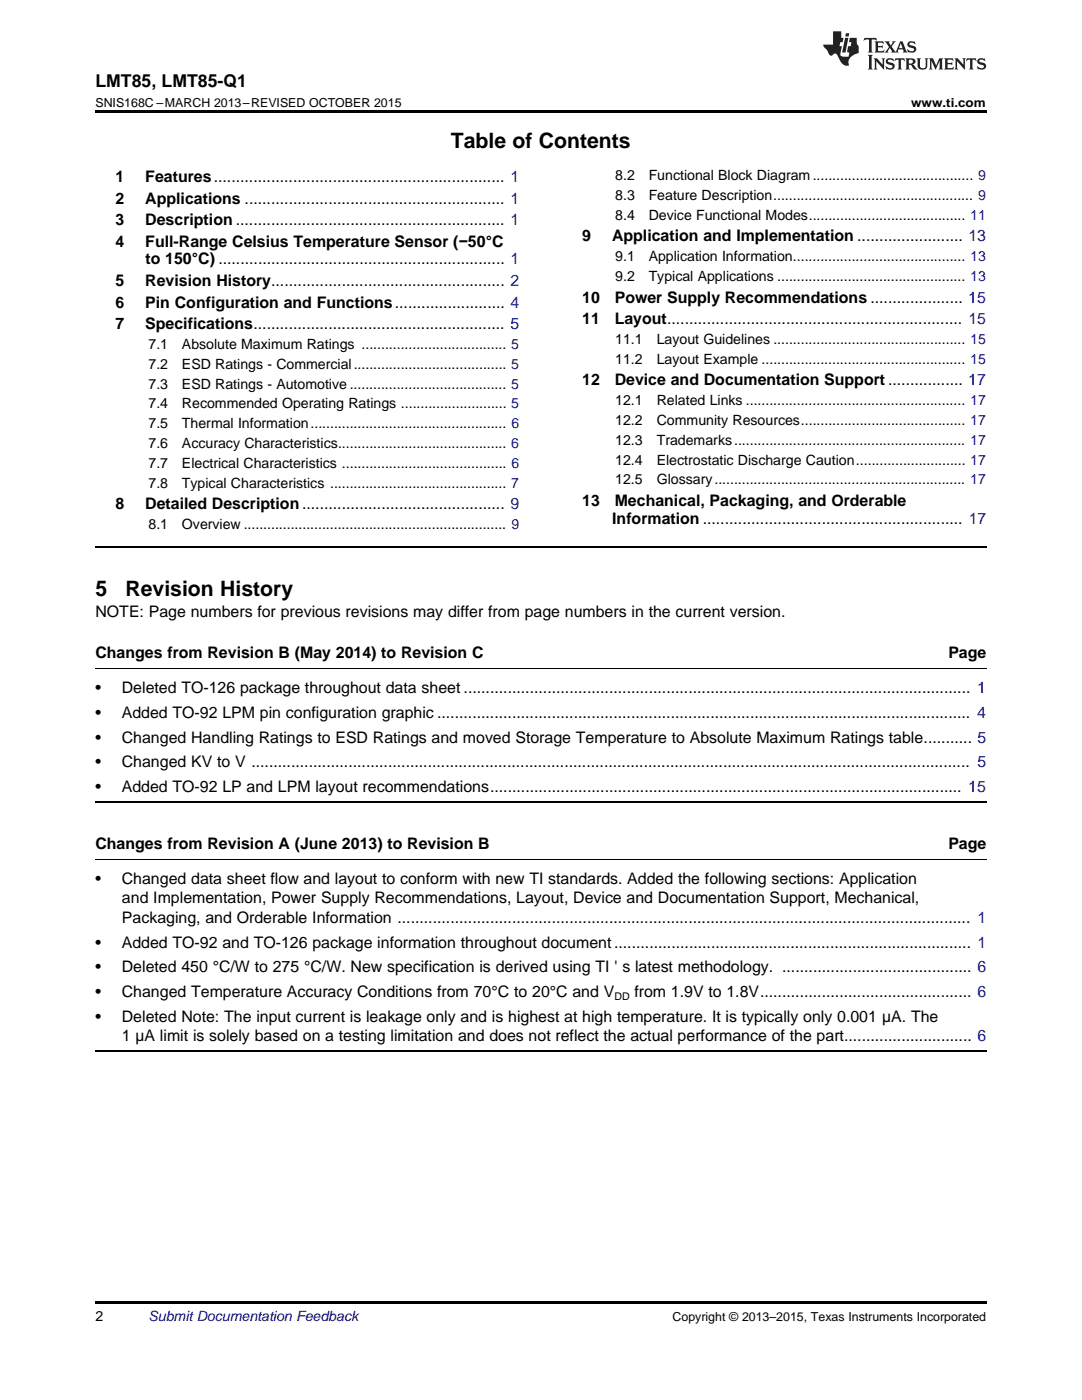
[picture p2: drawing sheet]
<svg xmlns="http://www.w3.org/2000/svg" width="216mm" height="279mm" viewBox="0 0 216 279" stroke-linecap="round" stroke-linejoin="round" font-family="sans-serif">
<defs><g id="words">
<g font-size="4.2">
<text x="90" y="29.6">Table of Contents</text>
<text x="19" y="118.9">5</text>
<text x="25" y="118.9">Revision History</text>
</g>
<text font-size="3.5" x="19" y="17.3">LMT85, LMT85-Q1</text>
<g font-size="3.2">
<text x="23" y="36.3">1</text>
<text x="23" y="40.6">2</text>
<text x="29" y="36.3">Features.................................................................. 1</text>
<text x="29" y="40.6">Applications ........................................................... 1</text>
<text x="23" y="44.9">3</text>
<text x="29" y="44.9">Description ............................................................. 1</text>
<text x="23" y="49.2">4</text>
<text x="29" y="49.2">Full-Range Celsius Temperature Sensor (−50°C</text>
<text x="29" y="52.8">to 150°C) ................................................................. 1</text>
<text x="116.2" y="48.2">9</text>
<text x="122.1" y="48.2">Application and Implementation ........................ 13</text>
<text x="23" y="57.1">5</text>
<text x="29" y="57.1">Revision History..................................................... 2</text>
<text x="23" y="61.4">6</text>
<text x="23" y="65.7">7</text>
<text x="29" y="61.4">Pin Configuration and Functions......................... 4</text>
<text x="29" y="65.7">Specifications......................................................... 5</text>
<text x="116.2" y="60.4">10</text>
<text x="116.2" y="64.7">11</text>
<text x="122.7" y="60.4">Power Supply Recommendations ..................... 15</text>
<text x="122.7" y="64.7">Layout................................................................... 15</text>
<text x="116.2" y="76.9">12</text>
<text x="122.7" y="76.9">Device and Documentation Support ................. 17</text>
<text x="23" y="101.6">8</text>
<text x="29" y="101.6">Detailed Description.............................................. 9</text>
<text x="116.2" y="101">13</text>
<text x="122.7" y="101">Mechanical, Packaging, and Orderable</text>
<text x="122.2" y="104.5">Information ........................................................... 17</text>
<text x="19" y="123.2">NOTE: Page numbers for previous revisions may differ from page numbers in the current version.</text>
<text x="19" y="131.3">Changes from Revision B (May 2014) to Revision C</text>
<text x="189.2" y="131.3">Page</text>
<text x="19" y="138.3">•</text>
<text x="19" y="143.3">•</text>
<text x="24.3" y="138.3">Deleted TO-126 package throughout data sheet ................................................................................................................... 1</text>
<text x="24.3" y="143.3">Added TO-92 LPM pin configuration graphic ......................................................................................................................... 4</text>
<text x="19" y="148.2">•</text>
<text x="24.3" y="148.2">Changed Handling Ratings to ESD Ratings and moved Storage Temperature to Absolute Maximum Ratings table........... 5</text>
<text x="19" y="153.1">•</text>
<text x="24.3" y="153.1">Changed KV to V ................................................................................................................................................................... 5</text>
<text x="19" y="158.1">•</text>
<text x="24.3" y="158.1">Added TO-92 LP and LPM layout recommendations........................................................................................................... 15</text>
<text x="19" y="169.4">Changes from Revision A (June 2013) to Revision B</text>
<text x="189.2" y="169.4">Page</text>
<text x="19" y="176.4">•</text>
<text x="24.3" y="176.4">Changed data sheet flow and layout to conform with new TI standards. Added the following sections: Application</text>
<text x="24.3" y="180.3">and Implementation, Power Supply Recommendations, Layout, Device and Documentation Support, Mechanical,</text>
<text x="24.3" y="184.2">Packaging, and Orderable Information .................................................................................................................................. 1</text>
<text x="19" y="189.1">•</text>
<text x="24.3" y="189.1">Added TO-92 and TO-126 package information throughout document................................................................................. 1</text>
<text x="19" y="194.1">•</text>
<text x="24.3" y="194.1">Deleted 450 °C/W to 275 °C/W. New specification is derived using TI ' s latest methodology. ........................................... 6</text>
<text x="19" y="199">•</text>
<text x="19" y="203.9">•</text>
<text x="24.3" y="199">Changed Temperature Accuracy Conditions from 70°C to 20°C and V</text>
<text x="24.3" y="203.9">Deleted Note: The input current is leakage only and is highest at high temperature. It is typically only 0.001 µA. The</text>
<text x="126.6" y="199">from 1.9V to 1.8V................................................ 6</text>
<text x="24.3" y="207.8">1 µA limit is solely based on a testing limitation and does not reflect the actual performance of the part............................. 6</text>
</g>
<g font-size="2.8">
<text x="122.8" y="36">8.2</text>
<text x="129.4" y="36">Functional Block Diagram......................................... 9</text>
<text x="122.8" y="39.9">8.3</text>
<text x="129.4" y="39.9">Feature Description................................................... 9</text>
<text x="122.8" y="43.9">8.4</text>
<text x="129.4" y="43.9">Device Functional Modes........................................ 11</text>
<text x="122.8" y="52.1">9.1</text>
<text x="129.4" y="52.1">Application Information............................................ 13</text>
<text x="122.8" y="56.1">9.2</text>
<text x="129.4" y="56.1">Typical Applications ................................................ 13</text>
<text x="29.6" y="69.6">7.1</text>
<text x="36.3" y="69.6">Absolute Maximum Ratings ..................................... 5</text>
<text x="122.8" y="68.7">11.1</text>
<text x="131" y="68.7">Layout Guidelines ................................................. 15</text>
<text x="29.6" y="73.6">7.2</text>
<text x="29.6" y="77.5">7.3</text>
<text x="36.3" y="73.6">ESD Ratings - Commercial....................................... 5</text>
<text x="36.3" y="77.5">ESD Ratings - Automotive ........................................ 5</text>
<text x="122.8" y="72.6">11.2</text>
<text x="131" y="72.6">Layout Example .................................................... 15</text>
<text x="29.6" y="81.5">7.4</text>
<text x="36.3" y="81.5">Recommended Operating Ratings ........................... 5</text>
<text x="122.8" y="80.9">12.1</text>
<text x="131" y="80.9">Related Links ........................................................ 17</text>
<text x="29.6" y="85.4">7.5</text>
<text x="29.6" y="89.4">7.6</text>
<text x="36.3" y="85.4">Thermal Information.................................................. 6</text>
<text x="36.3" y="89.4">Accuracy Characteristics........................................... 6</text>
<text x="122.8" y="84.8">12.2</text>
<text x="122.8" y="88.8">12.3</text>
<text x="131" y="84.8">Community Resources.......................................... 17</text>
<text x="131" y="88.8">Trademarks........................................................... 17</text>
<text x="29.6" y="93.3">7.7</text>
<text x="36.3" y="93.3">Electrical Characteristics .......................................... 6</text>
<text x="122.8" y="92.7">12.4</text>
<text x="131" y="92.7">Electrostatic Discharge Caution............................ 17</text>
<text x="29.6" y="97.3">7.8</text>
<text x="36.3" y="97.3">Typical Characteristics ............................................. 7</text>
<text x="122.8" y="96.7">12.5</text>
<text x="131" y="96.7">Glossary................................................................ 17</text>
<text x="29.6" y="105.6">8.1</text>
<text x="36.3" y="105.6">Overview ................................................................... 9</text>
<text x="19" y="263.6">2</text>
</g>
<text font-size="2.8" fill="#0000c8" x="29.6" y="263.6">Submit Documentation Feedback</text>
<g font-size="2.5">
<text x="19" y="21.4">SNIS168C –MARCH 2013–REVISED OCTOBER 2015</text>
<text x="181.8" y="21.4">www.ti.com</text>
<text x="134.2" y="263.6">Copyright © 2013–2015, Texas Instruments Incorporated</text>
</g>
<text font-size="2.1" x="122.6" y="199.6">DD</text>
</g></defs>
<path d="M19 22h177.8v.5h-177.8zM19 259.7h177.8v.5h-177.8z" fill="#000"/>
<path d="M19 109.3h177.8M19 160h177.8M19 209.8h177.8" fill="none" stroke="#000" stroke-width=".35"/>
<path d="M19 133.3h177.8M19 171.4h177.8" fill="none" stroke="#000" stroke-width=".2"/>
<g fill="#231f20">
<path d="M172.5 7.6l-.1 .5 .4-.2h.6v.1v2.1l-.2 .4h.9l-.2-.4v-2.1l.1-.1h.5l.5 .2-.2-.5zM174.5 8.3l.2 .3v1.5l-.2 .4h1.8l.2-.6a1.04 1.04 0 0 1-1.3 .2v-.7h.6l.3 .2v-.6l-.3 .2h-.6v-.6l.8-.1 .4 .3-.2-.5zM176.5 8.3l.9 1.1-.9 1.1h.8l-.2-.2 .4-.7 .5 .7-.2 .2h1.5l-.2-.2 .2-.4h.9l.1 .4-.2 .2h1l-.3-.3-.7-1.9h-.5l-.9 2-.8-1 .9-1h-.8l.1 .3-.4 .5-.3-.6 .1-.2zM179.7 8.6l.4 1h-.7zM181.3 8.4a.63 .63 0 0 0-.2 .7 .63 .63 0 0 0 .6 .4l.6 .2 .1 .2a.75 .75 0 0 1-.7 .4 .75 .75 0 0 1-.6-.5l.1 .7 .1-.1a1.11 1.11 0 0 0 1.5-.6 1.13 1.13 0 0 0-1.2-.8l-.1-.4a1.04 1.04 0 0 1 1.2 .2l-.2-.5-.2 .1-.4-.2zM173.2 10.9l.2 .4v2.2l-.2 .4h1l-.3-.4v-2.2l.3-.4zM174.3 11.6l.3 .4v1.5l-.3 .4h.8l-.2-.4v-1.3l1.5 1.7v-1.9l.2-.4h-.7l.2 .4v.9l-1.1-1.3zM177 11.8a.62 .62 0 0 0-.2 .7 .62 .62 0 0 0 .6 .4l.6 .1 .1 .3a.76 .76 0 0 1-.7 .3 .76 .76 0 0 1-.7-.4l.2 .7 .1-.1a1.11 1.11 0 0 0 1.5-.6 1.13 1.13 0 0 0-1.2-.8l-.1-.4a1.04 1.04 0 0 1 1.2 .2l-.2-.6-.2 .1-.5-.1zM178.7 11.6l-.2 .6a.61 .61 0 0 1 .8-.3v1.6l-.2 .4h.9l-.2-.4v-1.6a.63 .63 0 0 1 .7 .3l-.1-.6zM180.6 11.6l.3 .4v1.5l-.3 .4h1l-.2-.2-.1-.8 .6 .2a.76 .76 0 0 0 1.2 .7l-1-1a.58 .58 0 0 0 .6-.5 .58 .58 0 0 0-.5-.6zM181.4 11.9h.1a.45 .45 0 0 1 .5 .1 .45 .45 0 0 1 .1 .5l-.8 .2zM182.9 11.6l.2 .2a2.17 2.17 0 0 0 .3 1.9 .99 .99 0 0 0 1.6-.6v-1.1l.2-.4h-.7l.2 .2a1.92 1.92 0 0 1-.2 1.8 .6 .6 0 0 1-.9-.5v-1.1l.2-.4zM185.4 11.6l.2 .4v1.5l-.2 .4h.7l-.2-.4v-1.4l.8 1.8 .8-1.8v1.4l-.2 .4h.9l-.2-.4v-1.5l.2-.4h-.8l-.6 1.5-.6-1.5zM188.4 11.6l.2 .4v1.5l-.2 .4h1.8l.1-.6a1.04 1.04 0 0 1-1.2 .1v-.6h.5l.4 .2v-.6l-.4 .2h-.5v-.7h.8l.3 .3-.1-.6zM190.5 11.6l.2 .4v1.5l-.2 .4h.7l-.2-.4v-1.3l1.5 1.7v-1.9l.2-.4h-.7l.2 .4v.9l-1.1-1.3zM192.9 11.6l-.1 .6a.61 .61 0 0 1 .7-.3l.1 1.6-.3 .4h1l-.3-.4 .1-1.6a.63 .63 0 0 1 .7 .3l-.1-.6zM195.2 11.8a.62 .62 0 0 0-.2 .7 .62 .62 0 0 0 .6 .4l.6 .1 .1 .3a.76 .76 0 0 1-.7 .3 .76 .76 0 0 1-.6-.4l.1 .7 .1-.1a1.11 1.11 0 0 0 1.6-.6 1.13 1.13 0 0 0-1.3-.8l-.1-.4a1.04 1.04 0 0 1 1.2 .2l-.1-.6-.2 .1-.5-.1z"/>
<path d="M166.2 6.3v2.6h-1.9v.4l.8 .9a.91 .91 0 0 0 1 .8 .56 .56 0 0 1 .5-.3 .56 .56 0 0 1 .5 .3l.4 .8a1.53 1.53 0 0 0 1.9 1.2 1.54 1.54 0 0 1 1-2.1l.9-.3v-1.4a1.52 1.52 0 0 1-.4-1.6h-1.3l-.2 .8h.5l-.2 .8h-.5l-.1 1v.2l.4 .1-.2 .8a1.93 1.93 0 0 1-1.6-.3l.3-1.8h-.5l.2-.8h.4l.2-.8h-.4v-1.3zM168.6 7.6l-.6 2.9h.7l.6-2.9zM168.8 6.6l-.1 .7h.6l.2-.7z"/>
</g>
<use href="#words"/>
</svg>
